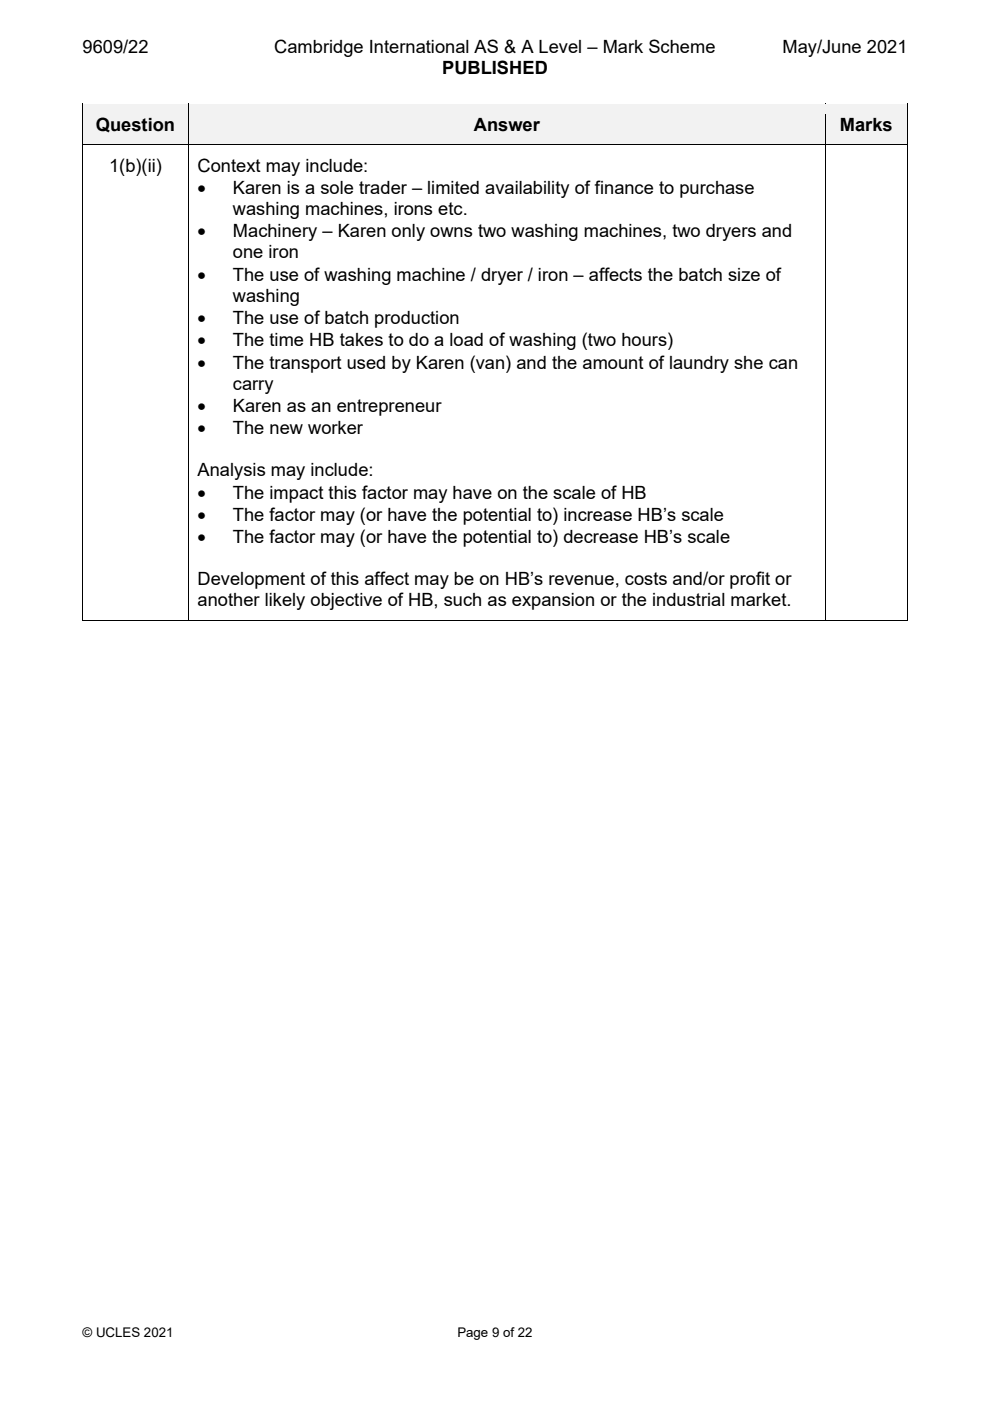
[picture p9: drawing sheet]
<svg xmlns="http://www.w3.org/2000/svg" width="210mm" height="297mm" viewBox="0 0 210 297" stroke-linecap="round" stroke-linejoin="round" font-family="sans-serif">
<defs><g id="words">
<g font-size="3.9">
<text x="17.5" y="11.1">9609/22</text>
<text x="58.2" y="11.1">Cambridge International AS &amp; A Level – Mark Scheme</text>
<text x="166" y="11.1">May/June 2021</text>
<text x="93.8" y="15.6">PUBLISHED</text>
<text x="20.3" y="27.8">Question</text>
<text x="100.5" y="27.8">Answer</text>
<text x="178.1" y="27.8">Marks</text>
<text x="23.1" y="36.4">1(b)(ii)</text>
<text x="41.9" y="41.1">•</text>
<text x="41.9" y="36.4">Context may include:</text>
<text x="49.4" y="41.1">Karen is a sole trader – limited availability of finance to purchase</text>
<text x="49.4" y="45.6">washing machines, irons etc.</text>
<text x="41.9" y="50.3">•</text>
<text x="49.4" y="50.3">Machinery – Karen only owns two washing machines, two dryers and</text>
<text x="41.9" y="59.5">•</text>
<text x="49.4" y="54.8">one iron</text>
<text x="49.4" y="59.5">The use of washing machine / dryer / iron – affects the batch size of</text>
<text x="49.4" y="64">washing</text>
<text x="41.9" y="68.7">•</text>
<text x="49.4" y="68.7">The use of batch production</text>
<text x="41.9" y="73.4">•</text>
<text x="49.4" y="73.4">The time HB takes to do a load of washing (two hours)</text>
<text x="41.9" y="78.1">•</text>
<text x="49.4" y="82.6">carry</text>
<text x="49.4" y="78.1">The transport used by Karen (van) and the amount of laundry she can</text>
<text x="41.9" y="87.3">•</text>
<text x="49.4" y="87.3">Karen as an entrepreneur</text>
<text x="41.9" y="92.1">•</text>
<text x="49.4" y="92.1">The new worker</text>
<text x="41.9" y="101">Analysis may include:</text>
<text x="41.9" y="105.7">•</text>
<text x="49.4" y="105.7">The impact this factor may have on the scale of HB</text>
<text x="41.9" y="110.4">•</text>
<text x="49.4" y="110.4">The factor may (or have the potential to) increase HB’s scale</text>
<text x="41.9" y="115.2">•</text>
<text x="49.4" y="115.2">The factor may (or have the potential to) decrease HB’s scale</text>
<text x="41.9" y="124.1">Development of this affect may be on HB’s revenue, costs and/or profit or</text>
<text x="41.9" y="128.5">another likely objective of HB, such as expansion or the industrial market.</text>
</g>
<g font-size="2.8">
<text x="17.5" y="283.5">© UCLES 2021</text>
<text x="97" y="283.5">Page 9 of 22</text>
</g>
</g></defs>
<g fill="#f2f2f2">
<path d="M17.6 22.2h22.3v8.4h-22.3z"/>
<path d="M19.4 24.2h18.7v4.4h-18.7z"/>
<path d="M40.1 22.2h134.8v8.4h-134.8z"/>
<path d="M41.9 24.2h131.2v4.4h-131.2z"/>
<path d="M175.1 22.2h17.3v8.4h-17.3z"/>
<path d="M176.9 24.2h13.7v4.4h-13.7z"/>
</g>
<path d="M17.4 22.1h22.5M17.5 22v2.2" fill="none" stroke="#000" stroke-width=".21"/>
<path d="M17.6 22.2h22.3v2h-22.3z" fill="#f2f2f2"/>
<path d="M40 22v2.2M40.1 22.1h134.8" fill="none" stroke="#000" stroke-width=".21"/>
<path d="M40.1 22.2h134.8v2h-134.8z" fill="#f2f2f2"/>
<path d="M175 22v2.2M175.1 22.1h17.3" fill="none" stroke="#000" stroke-width=".21"/>
<path d="M175.1 22.2h17.3v2h-17.3z" fill="#f2f2f2"/>
<path d="M192.5 22v2.2" fill="none" stroke="#000" stroke-width=".21"/>
<path d="M192.4 22h.2v.2h-.2z" fill="#000"/>
<path d="M17.5 28.6h22.5v2h-22.5z" fill="#f2f2f2"/>
<path d="M17.5 24.2v6.4" fill="none" stroke="#000" stroke-width=".21"/>
<path d="M40 28.6h135v2h-135z" fill="#f2f2f2"/>
<path d="M40 24.2v6.4" fill="none" stroke="#000" stroke-width=".21"/>
<path d="M175 28.6h17.5v2h-17.5z" fill="#f2f2f2"/>
<path d="M17.5 30.6v101M17.6 30.7h22.3M40 30.6v101M40.1 30.7h134.8M175 24.2v107.4M175.1 30.7h17.3M192.5 24.2v107.4M17.4 131.5h22.5M40.1 131.5h134.8M175.1 131.5h17.3" fill="none" stroke="#000" stroke-width=".21"/>
<path d="M192.4 131.4h.2v.2h-.2z" fill="#000"/>
<use href="#words"/>
</svg>
